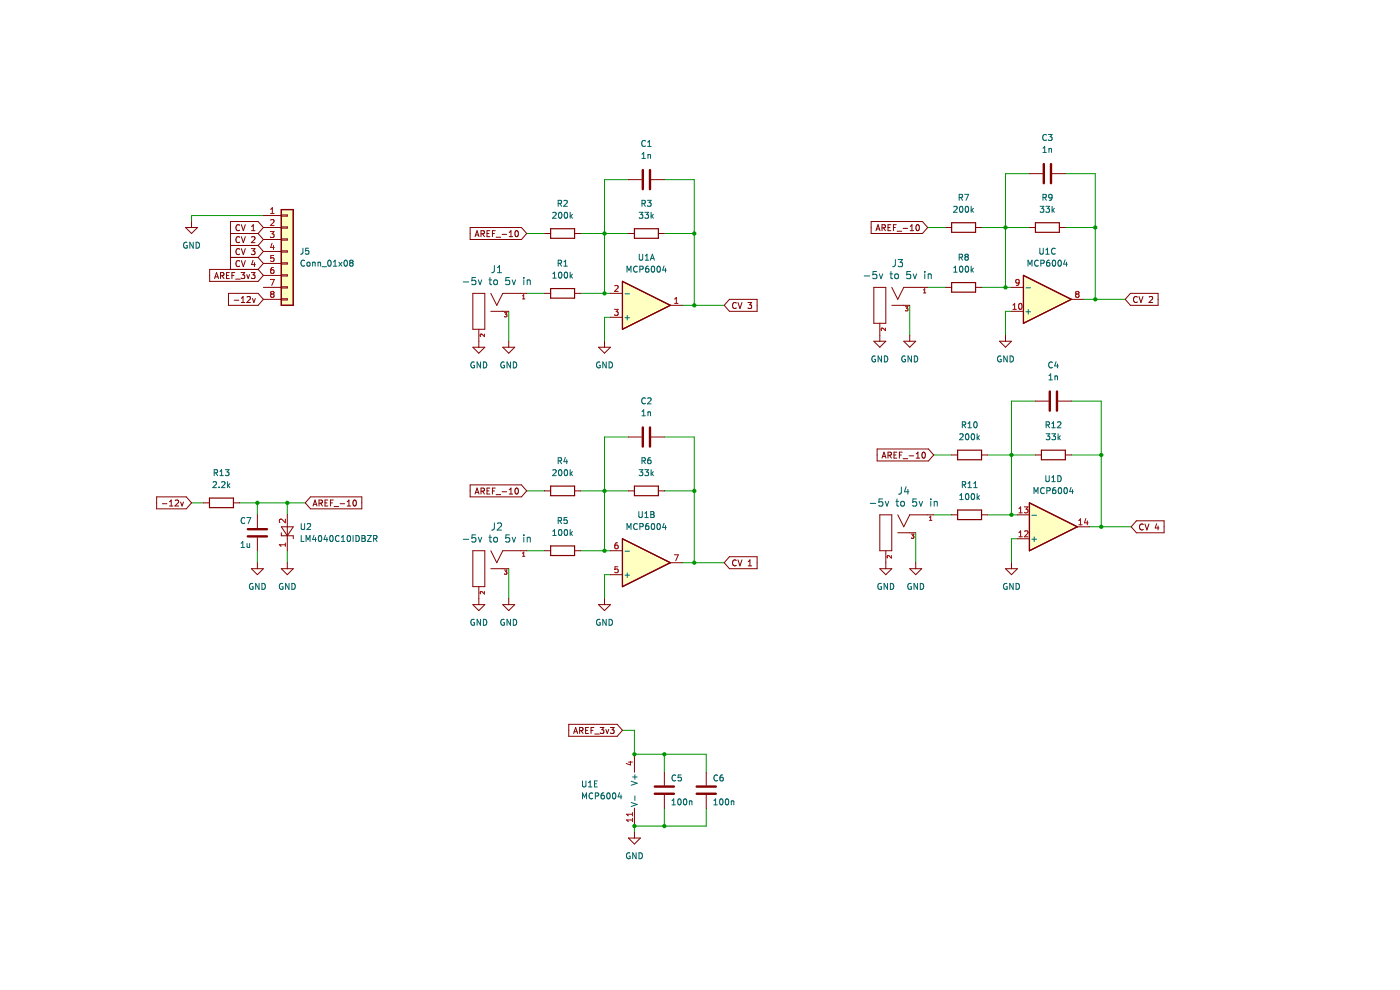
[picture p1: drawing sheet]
<svg xmlns="http://www.w3.org/2000/svg" width="297mm" height="210mm" viewBox="0 0 297 210" stroke-linecap="round" stroke-linejoin="round" font-family="sans-serif">
<path d="M217.1 58.4l10.2 5.1-10.2 5.1z" fill="#ffffc2"/>
<path d="M217.1 58.4l10.2 5.1-10.2 5.1z" fill="none" stroke="#840000" stroke-width=".25"/>
<path d="M218.4 106.7l10.1 5-10.1 5.1z" fill="#ffffc2"/>
<path d="M218.4 106.7l10.1 5-10.1 5.1z" fill="none" stroke="#840000" stroke-width=".25"/>
<path d="M132.1 114.3l10.1 5.1-10.1 5z" fill="#ffffc2"/>
<path d="M132.1 114.3l10.1 5.1-10.1 5z" fill="none" stroke="#840000" stroke-width=".25"/>
<path d="M132.1 59.7l10.1 5.1-10.1 5z" fill="#ffffc2"/>
<path d="M132.1 59.7l10.1 5.1-10.1 5z" fill="none" stroke="#840000" stroke-width=".25"/>
<path d="M59.7 44.5h2.5v20.3h-2.5z" fill-rule="evenodd" fill="#ffffc2"/>
<g fill="none" stroke="#840000" stroke-width=".25">
<path d="M59.7 44.5h2.5v20.3h-2.5zM116.8 48.5h5.1v2h-5.1zM132.1 59.7l10.1 5.1-10.1 5zM134.6 48.5h5.1v2h-5.1zM201.9 47.2h5.1v2.1h-5.1zM201.9 59.9h5.1v2.1h-5.1zM217.1 58.4l10.2 5.1-10.2 5.1zM219.7 47.2h5v2.1h-5zM116.8 61.2h5.1v2h-5.1zM203.2 95.5h5v2h-5zM220.9 95.5h5.1v2h-5.1zM44.4 105.7h5.1v2h-5.1z"/>
<path d="M116.8 103.1h5.1v2h-5.1zM116.8 115.8h5.1v2h-5.1zM132.1 114.3l10.1 5.1-10.1 5zM134.6 103.1h5.1v2h-5.1zM203.2 108.2h5v2h-5zM218.4 106.7l10.1 5-10.1 5.1z"/>
</g>
<g fill="none" stroke="#009600" stroke-width=".21">
<path d="M133.3 38.1h-5.1v24.1M140.9 38.1h6.4v26.7M218.4 36.8h-5.1v24.2M226 36.8h6.4v26.7M55.9 45.7h-15.3v1.3M111.7 49.5h3.8M123.2 49.5h10.1M140.9 49.5h6.4M196.8 48.3h3.8M208.2 48.3h10.2M226 48.3h6.4M107.9 66v6.4"/>
<path d="M111.7 62.2h3.8M123.2 62.2h6.3M129.5 67.3h-1.3v5.1M144.7 64.8h8.9M193 64.8v6.3M196.8 61h3.8M208.2 61h6.4M214.6 66h-1.3v5.1M229.8 63.5h8.9M133.3 92.7h-5.1v24.1M140.9 92.7h6.4v26.7M198.1 96.5h3.8"/>
<path d="M209.5 96.5h10.2M219.7 85.1h-5.1v24.1M227.3 85.1h6.3v26.6M227.3 96.5h6.3M40.6 106.7h2.6M50.8 106.7h14M54.6 106.7v2.5M54.6 116.8v2.6M60.9 106.7v2.5M60.9 116.8v2.6M111.7 116.8h3.8M111.7 104.1h3.8"/>
<path d="M123.2 116.8h6.3M123.2 104.1h10.1M140.9 104.1h6.4M144.7 119.4h8.9M194.3 113v6.4M198.1 109.2h3.8M209.5 109.2h6.3M215.8 114.3h-1.2v5.1M231.1 111.7h8.9M107.9 120.6v6.4M129.5 121.9h-1.3v5.1M132.1 154.9h2.5v5.1h15.2v3.8"/>
<path d="M140.9 160v3.8M140.9 171.4v3.8M149.8 171.4v3.8h-15.2v1.3"/>
</g>
<g fill="none" stroke="#840000" stroke-width=".21">
<path d="M133.3 38.1h2.8M138.1 38.1h2.8M218.4 36.8h2.8M223.2 36.8h2.8M39.4 48.3h2.5l-1.3 1.2zM40.6 47v1.3M45.5 59.1l.4-1.3 .5 1.3M45.6 58.7h.6M46.8 58.5l.6-.1v-.5l-.6-.1v1.3M47.1 58.5l.4 .6M48.1 58.4h.4M48.7 57.8h-.6v1.3h.6"/>
<path d="M48.9 49.5h5.9M48.9 52.1h5.9M48.9 54.6h5.9M49.2 58.4h.4M49.8 57.8h-.6v1.3M50 59.2h1M50.8 47.8a.56 .56 0 0 0-.8 .5 .56 .56 0 0 0 .8 .5M50.8 50.3a.56 .56 0 0 0-.8 .5 .56 .56 0 0 0 .8 .6M50.8 52.9a.56 .56 0 0 0-.8 .5 .56 .56 0 0 0 .8 .5M50.8 55.4a.56 .56 0 0 0-.8 .5 .56 .56 0 0 0 .8 .5M51.1 57.8h.8l-.4 .5 .4 .1v.6l-.2 .1-.6-.1M51.2 47.7l.4 1.2 .4-1.2"/>
<path d="M51.2 50.2l.4 1.3 .4-1.3M51.2 55.3l.4 1.3 .4-1.3M51.2 52.7l.4 1.3 .4-1.3M52.3 58.2l.3 .9 .4-.9M53.3 57.8h.8l-.4 .5 .3 .1v.6l-.1 .1-.6-.1M53.3 52.7h.8l-.4 .5 .3 .1v.6l-.1 .1-.6-.1M53.4 48.9h.7M53.4 50.3l.5-.1 .2 .4-.8 .9h.8M53.4 48l.3-.3v1.2M53.7 55.2l-.3 .9h.8M54 55.7v.9M54.8 57.1l1.1 1.3"/>
<path d="M54.8 57.1h-10.3v2.6h10.3l1.1-1.3M54.8 49.5l1.1 1.3M54.8 54.6l1.1 1.3M54.8 52.1l1.1 1.2M55.9 48.3h3.8M55.9 50.8h3.8M55.9 48.3l-1.1-1.3h-5.9v10.2M55.9 58.4h3.8M55.9 48.3l-1.1 1.2M55.9 50.8l-1.1 1.3M55.9 55.9l-1.1 1.3M55.9 53.3l-1.1 1.3"/>
<path d="M55.9 55.9h3.8M55.9 45.7h3.8M55.9 53.3h3.8M59.7 58.3h1.2v.2h-1.2zM59.7 45.6h1.2v.2h-1.2zM59.7 48.1h1.2v.3h-1.2zM59.7 50.7h1.2v.2h-1.2zM59.7 53.2h1.2v.3h-1.2zM59.7 55.8h1.2v.2h-1.2zM99.7 48.3h10.9l1.1 1.2-1.1 1.3h-10.9zM100.8 50.2l.4-1.3 .4 1.3M100.9 49.8h.6"/>
<path d="M102 49.6l.6-.1 .1-.4-.7-.2v1.3M102.3 49.6l.5 .6M103.3 49.5h.4M103.9 48.9h-.6v1.3h.6M104.5 49.5h.4M105.1 48.9h-.6v1.3M105.2 50.3h1M106.5 49.7h1M108 49.3l.4-.4v1.3M108 50.2h.8M109.4 49.1l.1-.2a.68 .68 0 0 1 .5 .7 .68 .68 0 0 1-.5 .6l-.3-.5zM115.5 49.5h1.3"/>
<path d="M121.9 49.5h1.3M133.3 49.5h1.3M139.7 49.5h1.2M184.8 47h10.9l1.1 1.3-1.1 1.2h-10.9zM185.8 48.9l.5-1.2 .4 1.2M186 48.6h.6M187.1 48.3h.6l.1-.5-.7-.1v1.2M187.4 48.3l.4 .6M188.4 48.3h.4M189 47.7h-.6v1.2h.6M189.5 48.3h.5M190.1 47.7h-.6v1.2"/>
<path d="M190.3 49.1h1M191.6 48.4h1M193.1 48.9h.7M193.1 48l.4-.3v1.2M194.4 47.8l.2-.1a.68 .68 0 0 1 .5 .6 .68 .68 0 0 1-.5 .6l-.3-.5zM200.6 48.3h1.3M207 48.3h1.2M218.4 48.3h1.3M224.7 48.3h1.3M48.5 62.2h6.3l1.1 1.3-1.1 1.3h-6.3zM49.7 63.7h1M51.2 64.2h.7"/>
<path d="M51.2 63.3l.4-.4v1.3M52.4 63l.5-.1 .2 .4-.8 .9h.8M53.6 63.3l.3 .9 .3-.9M55.9 63.5h3.8M55.9 61h3.8M59.7 60.8h1.2v.3h-1.2zM59.7 63.4h1.2v.2h-1.2zM100.3 62.2h2.5v7.6h-2.5zM100.3 73.7h2.5l-1.2 1.2zM101.6 69.8v3.9M104.1 62.2l1.3 2.6 1.3-2.6h5M104.1 66h3.8"/>
<path d="M106.7 73.7h2.5l-1.3 1.2zM107.9 72.4v1.3M115.5 62.2h1.3M121.9 62.2h1.3M127 73.7h2.5l-1.3 1.2zM128.2 72.4v1.3M129.5 62.2h2.6M129.5 67.3h2.6M142.2 64.8h2.5M154.7 63.5h5.9v2.5h-5.9l-1.1-1.2zM156.2 64.3a.56 .56 0 0 0-.8 .5 .56 .56 0 0 0 .8 .5M156.6 64.2l.4 1.2 .4-1.2"/>
<path d="M158.7 64.2h.8l-.5 .5 .4 .1v.5l-.2 .1-.5-.1M185.4 61h2.5v7.6h-2.5zM185.4 72.4h2.5l-1.3 1.3zM186.6 68.6v3.8M189.2 64.8h3.8M189.2 61l1.3 2.5 1.2-2.5h5.1M191.7 72.4h2.6l-1.3 1.3zM193 71.1v1.3M200.6 61h1.3M207 61h1.2M212 72.4h2.6l-1.3 1.3zM213.3 71.1v1.3"/>
<path d="M214.6 66h2.5M214.6 61h2.5M227.3 63.5h2.5M239.8 62.2h5.9v2.6h-5.9l-1.1-1.3zM241.3 63a.56 .56 0 0 0-.8 .5 .56 .56 0 0 0 .8 .5M241.6 62.9l.4 1.3 .5-1.3M243.8 63l.5-.1 .2 .4-.8 .9h.8M133.3 92.7h2.8M138.1 92.7h2.8M186.1 95.2h10.9l1.1 1.3-1.1 1.3h-10.9zM187.1 97.2l.4-1.3 .5 1.3M187.2 96.8h.6"/>
<path d="M188.4 96.6l.6-.1v-.5l-.6-.1v1.3M188.7 96.6l.4 .6M189.7 96.5h.4M190.3 95.9h-.6v1.3h.6M190.8 96.5h.4M191.4 95.9h-.6v1.3M191.6 97.3h1M192.9 96.7h.9M194.4 97.2h.7M194.4 96.3l.3-.4v1.3M195.8 96l.1-.1a.68 .68 0 0 1 .4 .6 .68 .68 0 0 1-.4 .7 .84 .84 0 0 1-.1-1.2zM201.9 96.5h1.3"/>
<path d="M208.2 96.5h1.3M219.7 96.5h1.2M219.7 85.1h2.8M224.5 85.1h2.8M226 96.5h1.3M33.2 105.4h6.3l1.1 1.3-1.1 1.2h-6.3zM34.5 106.9h.9M36 107.3h.7M36 106.4l.3-.3v1.2M37.2 106.2l.5-.1 .2 .3-.8 .9h.8M38.3 106.5l.3 .8 .3-.8M43.2 106.7h1.2"/>
<path d="M49.5 106.7h1.3M54.6 109.2v2.8M54.6 114v2.8M54.6 119.4v1.2M59.7 111.7h2.5l-1.3 2zM59.7 113v.7h2.5v.6M60.9 109.2v7.6M60.9 119.4v1.2M65.9 105.4h10.9v2.5h-10.9l-1.1-1.2zM66.4 107.3l.4-1.2 .5 1.2M66.5 107h.6M67.7 106.7h.6v-.5l-.6-.1v1.2"/>
<path d="M68 106.7l.4 .6M68.9 106.7h.5M69.6 106.1h-.7v1.2h.7M70.1 106.7h.4M70.7 106.1h-.6v1.2M70.9 107.5h.9M72.2 106.9h.9M73.7 107.3h.7M73.7 106.4l.3-.3v1.2M75 106.2l.2-.1a.68 .68 0 0 1 .4 .6 .68 .68 0 0 1-.4 .6l-.3-.4zM99.7 102.9h10.9l1.1 1.2-1.1 1.3h-10.9zM100.3 116.8h2.5v7.6h-2.5z"/>
<path d="M100.8 104.8l.4-1.3 .4 1.3M100.9 104.4h.6M102 104.2l.6-.1 .1-.5-.7-.1v1.3M102.3 104.2l.5 .6M103.3 104.1h.4M103.9 103.5h-.6v1.3h.6M104.1 116.8l1.3 2.6 1.3-2.6h5M104.5 104.1h.4M105.1 103.5h-.6v1.3M105.2 104.9h1M106.5 104.3h1M108 104.8h.8"/>
<path d="M108 103.9l.4-.4v1.3M109.4 103.6l.1-.1a.68 .68 0 0 1 .5 .7 .68 .68 0 0 1-.5 .6l-.3-.5zM115.5 104.1h1.3M115.5 116.8h1.3M121.9 104.1h1.3M121.9 116.8h1.3M129.5 116.8h2.6M133.3 104.1h1.3M139.7 104.1h1.2M142.2 119.4h2.5M154.7 118.1h5.9v2.5h-5.9l-1.1-1.2zM156.2 118.9a.56 .56 0 0 0-.8 .5 .56 .56 0 0 0 .8 .5"/>
<path d="M156.6 118.8l.4 1.2 .4-1.2M158.7 119.1l.4-.3v1.2M186.6 109.2h2.6v7.6h-2.6zM187.9 116.8v3.8M190.5 113h3.8M190.5 109.2l1.2 2.5 1.3-2.5h5.1M194.3 119.4v1.2M201.9 109.2h1.3M208.2 109.2h1.3M214.6 119.4v1.2M215.8 114.3h2.6M215.8 109.2h2.6"/>
<path d="M228.5 111.7h2.6M241.1 110.5h5.9v2.5h-5.9l-1.1-1.3zM242.5 111.3a.56 .56 0 0 0-.8 .5 .56 .56 0 0 0 .8 .5M242.9 111.1l.4 1.3 .4-1.3M245.4 111.1l-.3 .9h.8M245.7 111.6v.8M53.3 120.6h2.6l-1.3 1.3zM59.7 120.6h2.5l-1.3 1.3zM100.3 128.3h2.5l-1.2 1.2zM101.6 124.4v3.9M104.1 120.6h3.8M106.7 128.3h2.5l-1.3 1.2z"/>
<path d="M107.9 127v1.3M127 128.3h2.5l-1.3 1.2zM128.2 127v1.3M129.5 121.9h2.6M158.7 120h.8M186.6 120.6h2.6l-1.3 1.3zM193 120.6h2.5l-1.2 1.3zM213.3 120.6h2.5l-1.2 1.3zM120.7 153.6h10.2l1.2 1.3-1.2 1.3h-10.2zM121.7 155.6l.4-1.3 .4 1.3M121.8 155.2h.6M123 155l.6-.1v-.5l-.6-.1v1.3"/>
<path d="M123.3 155l.4 .6M124.2 154.9h.5M124.8 154.3h-.6v1.3h.6M125.4 154.9h.4M126 154.3h-.6v1.3M126.2 155.7h.9M127.3 154.3h.8l-.4 .5 .3 .1v.6l-.1 .1-.6-.1M128.5 154.7l.3 .9 .3-.9M129.5 154.3h.8l-.4 .5 .3 .1v.6l-.2 .1-.5-.1M134.6 160v3.8M133.3 177.8h2.6l-1.3 1.2zM134.6 171.4v3.8"/>
<path d="M134.6 176.5v1.3M140.9 163.8v2.8M140.9 168.6v2.8M149.8 163.8v2.8M149.8 168.6v2.8"/>
</g>
<g fill="none" stroke="#006464" stroke-width=".21">
<path d="M136.2 32.7l.4-.4v1.3M136.2 33.6h.7M136.9 29.9a.56 .56 0 0 0-.8 .5 .56 .56 0 0 0 .8 .5M137.4 31.1h.7M137.4 30.2l.4-.4v1.3M137.5 32.8v.8M137.5 32.9l.4-.1 .1 .8M221.3 32.3h.7M221.3 31.4l.3-.3v1.2M222 28.6a.56 .56 0 0 0-.8 .6 .56 .56 0 0 0 .8 .5M222.4 28.5h.8l-.4 .5 .3 .1v.6l-.1 .1-.6-.1M222.5 31.6l.5-.1 .1 .8"/>
<path d="M222.5 31.5v.8M39.7 51.4a.58 .58 0 0 0-.8 .6 .58 .58 0 0 0 .8 .5v-.4h-.2M41 51.4v1.3l-.7-1.3v1.3M41.6 51.4a.64 .64 0 0 1 .7 .6 .64 .64 0 0 1-.7 .7zM64.3 52.7l-.1 1-.4 .2M64.6 55.3a.56 .56 0 0 0-.8 .5 .56 .56 0 0 0 .8 .5M65.2 55.7l.2-.1 .3 .1v.7l-.5-.1zM65.5 52.7h-.6l-.1 .6 .6-.1 .1 .6-.2 .1-.5-.1M66.3 55.7h.5l.1 .8M66.3 55.6v.9M67.5 55.7h.5v.8M67.5 55.6v.9"/>
<path d="M68.3 56.6h1M69.6 55.3l.2-.1a.68 .68 0 0 1 .5 .6 .68 .68 0 0 1-.5 .7l-.3-.5zM70.7 56.5h.8M70.7 55.6l.4-.4v1.3M71.9 55.6l.6 .9M72.5 55.6l-.6 .9M73.1 55.3l.2-.1a.68 .68 0 0 1 .4 .6 .68 .68 0 0 1-.4 .7l-.3-.5zM74.4 55.7l-.2 .3v.3l.2 .2 .4-.1 .1-.2v-.2l-.2-.3M74.4 55.7l-.2-.2 .2-.3h.3l.2 .2-.2 .3M74.4 55.7h.3M98.3 59.8h1.1M100.9 58.9h-.7l-.1 .7 .2-.2 .5 .1 .2 .2-.1 .5-.2 .2-.6-.2"/>
<path d="M101.5 59.4l.3 1 .4-1M103.7 59.4h.6M103.9 58.9v1.3l.4 .2M104.8 59.5l.2-.1 .5 .1v.6l-.1 .2-.4 .1-.2-.2zM104.9 56.3v1.1a.49 .49 0 0 1-.6 .4M105.5 57.8h.9M105.5 56.8l.5-.5v1.5M108.1 58.9h-.8v.7l.2-.2 .5 .1 .1 .2v.5l-.2 .2-.6-.2M108.7 59.4l.3 1 .4-1M111.1 58.9v.1M111.1 59.4v1M111.8 59.5l.3-.1h.3l.1 1"/>
<path d="M111.8 59.4v1M117.3 45.2l.5-.2 .2 .4-.8 .9h.8M117.3 58.1l.3-.4v1.3M117.3 59h.7M118.4 55.9l.6-.1 .1-.5-.7-.1v1.3M118.4 43.2l.6-.1 .1-.5-.7-.1v1.3M118.6 45.2l.2-.2a.68 .68 0 0 1 .4 .7 .68 .68 0 0 1-.4 .6l-.3-.5zM118.6 57.9l.2-.2a.68 .68 0 0 1 .4 .7 .68 .68 0 0 1-.4 .6l-.3-.5zM118.7 43.2l.4 .6M118.7 55.9l.4 .6M119.6 56.5h.8M119.6 42.6l.5-.1 .3 .4-.8 .9h.8"/>
<path d="M119.6 55.6l.4-.4v1.3M119.8 57.9l.2-.2a.68 .68 0 0 1 .4 .7 .68 .68 0 0 1-.4 .6l-.3-.5zM119.9 45.1l.1-.1a.68 .68 0 0 1 .4 .7 .68 .68 0 0 1-.4 .6 .84 .84 0 0 1-.1-1.2zM121 45v1.3M121 57.7v1.3M121.1 45.8l.3 .5M121.1 58.5l.3 .5M121.4 45.5l-.4 .4M121.4 58.2l-.4 .4M133 57.7v-1.2l.4 .9 .5-.9v1.2M135.2 56.6a.56 .56 0 0 0-.8 .5 .56 .56 0 0 0 .8 .5M135.6 45h.8l-.4 .5 .3 .1v.6l-.2 .1-.5-.1"/>
<path d="M135.6 53.9v1l.3 .3 .3-.1 .1-.2v-1M135.7 57.1h.6l.1-.5-.7-.1v1.2M136.2 43.2l.6-.1 .1-.5-.7-.1v1.3M136.5 43.2l.4 .6M136.8 45h.8l-.4 .5 .3 .1v.6l-.2 .1-.5-.1M136.9 55.2h.7M136.9 54.3l.4-.4v1.3M137.3 42.5h.8l-.4 .5 .4 .1v.5l-.2 .2-.6-.2M137.6 56.5h-.4l-.2 .3-.1 .7 .3 .2 .4-.1v-.6l-.4-.1-.3 .3M138 55.2l.4-1.3 .4 1.3M138.1 54.8h.6M138.1 45v1.3"/>
<path d="M138.2 45.8l.4 .5M138.3 56.6l.2-.1a.68 .68 0 0 1 .4 .6 .68 .68 0 0 1-.4 .6l-.3-.5zM138.6 45.5l-.5 .4M139.5 56.6l.2-.1a.68 .68 0 0 1 .4 .6 .68 .68 0 0 1-.4 .6l-.3-.5zM140.9 56.4l-.3 .9h.8M141.2 56.9v.8M183.3 58.5h1.2M186 57.6h-.8v.7l.2-.1h.5l.1 .3v.5l-.3 .1-.5-.1M186.5 58.1l.4 1 .4-1M188.8 58.1h.6M189 57.6v1.3l.4 .2M189.9 58.2l.4-.1 .3 .3v.4l-.3 .3-.4-.1-.1-.2z"/>
<path d="M189.9 55.1v1a.49 .49 0 0 1-.5 .5M190.5 55.1h1l-.5 .5 .4 .2v.6l-.2 .2-.7-.2M193.1 57.6h-.7l-.1 .7 .3-.1h.5l.1 .3-.1 .5-.2 .1-.6-.1M193.7 58.1l.4 1 .3-1M196.2 57.6v.1M196.2 58.1v1M196.9 58.2l.2-.1 .4 .1 .1 .9M196.9 58.1v1M202.3 43.9l.5-.1 .3 .3-.8 .9h.8M202.3 57.7h.8M202.3 56.8l.4-.3v1.2M203.5 54.6l.6-.1 .1-.5-.7-.1v1.3"/>
<path d="M203.5 41.9l.6-.1 .1-.5-.7-.1v1.3M203.7 56.6l.1-.1a.68 .68 0 0 1 .5 .6 .68 .68 0 0 1-.5 .6l-.3-.5zM203.7 43.9l.1-.1a.68 .68 0 0 1 .5 .6 .68 .68 0 0 1-.5 .6l-.3-.5zM203.8 41.9l.4 .6M203.8 54.6l.4 .6M204.6 41.2h.9l-.6 1.3M204.9 56.6l.2-.1a.68 .68 0 0 1 .4 .6 .68 .68 0 0 1-.4 .6l-.3-.5zM204.9 43.8h.2a.68 .68 0 0 1 .4 .6 .68 .68 0 0 1-.4 .6 .84 .84 0 0 1-.2-1.2zM204.9 54.5l-.2-.3 .2-.3h.3l.2 .3-.2 .3M204.9 54.5l-.2 .2 .1 .4 .1 .1 .4-.1 .1-.2v-.2l-.2-.2M204.9 54.5h.3M206 43.8v1.2"/>
<path d="M206 56.5v1.2M206.1 44.5l.4 .5M206.1 57.2l.4 .5M206.5 44.2l-.5 .5M206.5 56.9l-.5 .5M218.1 56.5v-1.3l.4 .9 .4-.9v1.3M220.3 55.3a.56 .56 0 0 0-.8 .5 .56 .56 0 0 0 .8 .5M220.6 52.7v1l.2 .2h.4l.1-.2v-1M220.7 43.8h.7l-.4 .4 .4 .2v.5l-.2 .1-.5-.1M220.8 55.9l.6-.1 .1-.5-.7-.1v1.3M221.3 41.9l.6-.1v-.5l-.6-.1v1.3M221.6 41.9l.4 .6"/>
<path d="M221.9 53.9h.7M221.9 53l.3-.3v1.2M221.9 43.8h.8l-.5 .4 .4 .2v.5l-.2 .1-.5-.1M222.6 55.2l-.3 .1-.2 .2-.1 .7 .3 .3 .4-.2-.1-.6h-.3l-.3 .2M223.2 43.8v1.2M223.2 41.8l-.2 .2-.4-.1-.1-.6 .5-.1 .2 .3-.1 .7-.1 .2-.4 .1M223.3 44.5l.4 .5M223.3 55.3l.2-.1a.68 .68 0 0 1 .5 .6 .68 .68 0 0 1-.5 .7l-.3-.5zM223.7 44.2l-.5 .5M223.9 52.8a.56 .56 0 0 0-.8 .5 .56 .56 0 0 0 .8 .5M224.6 55.3l.1-.1a.68 .68 0 0 1 .5 .6 .68 .68 0 0 1-.5 .7l-.3-.5zM225.9 55.1l-.3 .9h.8"/>
<path d="M226.2 55.6v.9M100.6 76.8a.58 .58 0 0 0-.7 .6 .58 .58 0 0 0 .8 .5v-.4h-.3M101.9 76.8v1.2l-.7-1.2v1.2M102.5 76.8a.64 .64 0 0 1 .8 .6 .64 .64 0 0 1-.8 .6zM107 76.8a.58 .58 0 0 0-.8 .6 .58 .58 0 0 0 .8 .5v-.4h-.2M108.3 76.8v1.2l-.7-1.2v1.2M108.9 76.8a.64 .64 0 0 1 .7 .6 .64 .64 0 0 1-.7 .6zM127.3 76.8a.58 .58 0 0 0-.8 .6 .58 .58 0 0 0 .8 .5v-.4h-.2M128.6 76.8v1.2l-.7-1.2v1.2M129.2 76.8a.64 .64 0 0 1 .7 .6 .64 .64 0 0 1-.7 .6zM132.6 62.3h.9M132.6 67.4h.9"/>
<path d="M133.1 66.9v1M185.7 75.6a.58 .58 0 0 0-.8 .6 .58 .58 0 0 0 .8 .5v-.5h-.2M187 75.5v1.3l-.7-1.3v1.3M187.6 75.5a.64 .64 0 0 1 .7 .6 .64 .64 0 0 1-.7 .7zM192 75.6a.58 .58 0 0 0-.7 .6 .58 .58 0 0 0 .8 .5v-.5h-.3M193.4 75.5v1.3l-.8-1.3v1.3M194 75.5a.64 .64 0 0 1 .7 .6 .64 .64 0 0 1-.7 .7zM212.3 75.6a.58 .58 0 0 0-.7 .6 .58 .58 0 0 0 .8 .5v-.5h-.2M213.7 75.5v1.3l-.8-1.3v1.3M214.3 75.5a.64 .64 0 0 1 .7 .6 .64 .64 0 0 1-.7 .7zM217.6 66.1h1M217.6 61.1h1"/>
<path d="M218.1 65.6v1M222.5 79.7l.4-.4v1.3M223.3 76.9a.56 .56 0 0 0-.8 .5 .56 .56 0 0 0 .8 .5M223.8 79.9l.5-.1v.8M223.8 79.7v.9M224 76.7l-.3 .9h.8M224.3 77.2v.8M46.7 100l.3-.4v1.3M47.8 99.6h.8l-.4 .5 .3 .1v.6l-.2 .1-.5-.1M117.3 99.7l.5-.1 .2 .4-.8 .9h.8M118.4 97.8l.6-.1 .1-.5-.7-.1v1.3M118.6 99.7l.2-.1a.68 .68 0 0 1 .4 .7 .68 .68 0 0 1-.4 .6l-.3-.5z"/>
<path d="M118.7 97.8l.4 .6M119.8 99.7l.2-.1a.68 .68 0 0 1 .4 .7 .68 .68 0 0 1-.4 .6l-.3-.5zM119.9 97l-.3 .9h.8M120.2 97.5v.9M121 99.6v1.3M135.6 99.6h.8l-.4 .5 .3 .1v.6l-.2 .1-.5-.1M136.2 97.8l.6-.1 .1-.5-.7-.1v1.3M136.2 88.2h.7M136.2 87.3l.4-.4v1.3M136.5 97.8l.4 .6M136.8 99.6h.8l-.4 .5 .3 .1v.6l-.2 .1-.5-.1M136.9 84.5a.56 .56 0 0 0-.8 .5 .56 .56 0 0 0 .8 .5"/>
<path d="M137.4 84.5l.5-.1 .2 .4-.8 .9h.8M137.5 87.4v.8M137.5 87.5l.4-.1 .1 .8M138 97.1h-.4l-.1 .3-.1 .7 .2 .3 .5-.2-.1-.6h-.4l-.2 .2M138.1 99.6v1.3M203.6 92.1l.5-.1 .2 .4-.8 .9h.8M204.2 90.1h.6v-.5l-.6-.1v1.2M204.5 90.1l.4 .6M204.9 92.1l.2-.1a.68 .68 0 0 1 .5 .6 .68 .68 0 0 1-.5 .7l-.3-.5zM205.4 90.7h.7M205.4 89.8l.3-.3v1.2M206.1 92.1l.2-.1a.68 .68 0 0 1 .5 .6 .68 .68 0 0 1-.5 .7l-.3-.5z"/>
<path d="M206.7 89.6l.2-.1a.68 .68 0 0 1 .4 .6 .68 .68 0 0 1-.4 .6l-.3-.4zM207.3 92v1.3M207.4 92.8l.4 .5M207.8 92.4l-.5 .5M221.9 90.1h.6l.1-.5-.7-.1v1.2M221.9 92h.8l-.4 .5 .4 .1v.6l-.2 .1-.6-.1M222.2 90.1l.5 .6M222.5 80.6h.8M223.1 90.7h.8M223.1 89.8l.4-.3v1.2M223.1 92h.8l-.4 .5 .4 .1v.6l-.2 .1-.6-.1M224.3 89.6l.5-.1 .3 .3-.8 .9h.8"/>
<path d="M224.5 92v1.3M224.6 92.8l.3 .5M224.9 92.4l-.4 .5M45.2 102.3l.5-.1 .2 .3-.8 .9h.8M45.4 100.3l.6-.1 .1-.5-.7-.1v1.3M45.7 100.3l.5 .6M46.5 103.3v.1M46.7 100.9h.7M47 102.3l.5-.1 .2 .3-.7 .9h.7M48.3 102.2v1.2M48.4 103l.4 .4M48.8 102.6l-.5 .5"/>
<path d="M51.1 116.1h.8M51.1 115.2l.4-.3v1.2M51.9 109.9a.56 .56 0 0 0-.8 .5 .56 .56 0 0 0 .8 .5M52.4 109.8h.8l-.5 1.3M52.4 115.3l.1 .8 .5-.1M53 115.3v.8M63.9 111.1v1l.2 .2h.4l.1-.2v-1M63.9 113.6v1.3h.6M64.9 114.9v-1.3l.5 .9 .4-.9v1.3M65.2 111.2l.5-.1 .2 .3-.8 .9h.8M66.6 113.5l-.3 .9h.8M66.9 114v.9"/>
<path d="M67.7 113.7l.1-.1a.68 .68 0 0 1 .5 .6 .68 .68 0 0 1-.5 .7l-.3-.5zM69 113.5l-.3 .9h.8M69.3 114v.9M70.1 113.7l.2-.1a.68 .68 0 0 1 .4 .6 .68 .68 0 0 1-.4 .7l-.4-.5zM71.9 113.7a.56 .56 0 0 0-.8 .5 .56 .56 0 0 0 .8 .5M72.4 114.9h.8M72.4 114l.4-.4v1.3M73.8 113.7l.1-.1a.68 .68 0 0 1 .5 .6 .68 .68 0 0 1-.5 .7l-.3-.5zM74.9 113.6v1.3M75.5 113.6a.64 .64 0 0 1 .7 .6 .64 .64 0 0 1-.7 .7zM76.8 113.6h.4l.2 .2-.2 .4 .2 .1 .1 .3-.2 .3h-.5zM76.8 114.2h.4"/>
<path d="M77.9 113.6h.9l-.9 1.3h.9M79.3 114.3l.6-.1v-.5l-.6-.1v1.3M79.6 114.3l.4 .6M98.3 114.4h1.1M100.9 113.5h-.7l-.1 .7 .2-.2 .5 .1 .2 .2-.1 .5-.2 .2-.6-.2M101.5 114l.3 1 .4-1M103.7 114h.6M103.9 113.5v1.3l.4 .2M104.8 114.1l.2-.1 .5 .1v.6l-.1 .2-.4 .1-.2-.2zM104.9 110.9v1.1a.49 .49 0 0 1-.6 .4M105.5 111.1l.6-.2 .3 .5-.9 1h.9M108.1 113.5h-.8v.7l.2-.2 .5 .1 .1 .2v.5l-.2 .2-.6-.2"/>
<path d="M108.7 114l.3 1 .4-1M111.1 113.5v.1M111.1 114v1M111.8 114.1l.3-.1h.3l.1 1M111.8 114v1M117.3 112.7l.3-.4v1.3M117.3 113.6h.7M118.4 110.5l.6-.1 .1-.5-.7-.1v1.3M118.6 112.4l.2-.1a.68 .68 0 0 1 .4 .7 .68 .68 0 0 1-.4 .6l-.3-.5zM118.7 110.5l.4 .6M119.8 112.4l.2-.1a.68 .68 0 0 1 .4 .7 .68 .68 0 0 1-.4 .6l-.3-.5zM120.3 109.8h-.6l-.1 .6 .6-.1 .1 .6-.2 .2-.5-.2"/>
<path d="M121 112.3v1.3M121.1 100.4l.3 .5M121.1 113.1l.3 .5M121.4 100.1l-.4 .4M121.4 112.7l-.4 .5M132.6 116.9h.9M133 112.3v-1.2l.4 .9 .5-.9v1.2M135.2 111.2a.56 .56 0 0 0-.8 .5 .56 .56 0 0 0 .8 .5M135.5 108.5v1l.3 .3 .3-.1 .2-.2v-1M135.7 111.7h.6l.1-.5-.7-.1v1.2M136.8 109.8h.7M136.8 108.9l.4-.4v1.3"/>
<path d="M137.6 111.1h-.4l-.2 .3-.1 .7 .3 .2 .4-.1v-.6l-.4-.1-.3 .3M138.1 108.5h.4l.2 .3-.2 .3 .2 .1 .1 .3-.2 .3h-.5zM138.1 109.1h.4M138.2 100.4l.4 .5M138.3 111.2l.2-.1a.68 .68 0 0 1 .4 .6 .68 .68 0 0 1-.4 .6l-.3-.5zM138.6 100.1l-.5 .4M139.5 111.1h.2a.68 .68 0 0 1 .4 .6 .68 .68 0 0 1-.4 .6 .84 .84 0 0 1-.2-1.2zM140.9 111l-.3 .9h.8M141.2 111.5v.8M184.6 106.8h1.2M187.2 105.8h-.7l-.1 .8 .2-.2 .6 .1 .1 .2-.1 .5-.2 .2-.6-.2M187.8 106.3l.4 1.1 .3-1.1"/>
<path d="M190.1 106.3h.5M190.3 105.8v1.3l.3 .3M191.1 106.5l.3-.2 .4 .2 .1 .6-.2 .2-.3 .1-.3-.2zM191.2 103.3v1.1a.49 .49 0 0 1-.6 .4M192.2 103.2l-.3 1.1h.9M192.6 103.8v1M194.4 105.8h-.7l-.1 .8 .2-.2 .5 .1 .2 .2-.1 .5-.2 .2-.6-.2M195 106.3l.4 1.1 .3-1.1M197.5 105.8v.2M197.5 106.3v1.1M198.2 106.5l.2-.2 .4 .1v1M198.2 106.3v1.1"/>
<path d="M203.6 105.1l.4-.4v1.3M203.6 106h.7M204.2 102.8h.6v-.5l-.6-.1v1.2M204.5 102.8l.4 .6M204.9 104.8l.2-.1a.68 .68 0 0 1 .5 .6 .68 .68 0 0 1-.5 .7l-.3-.5zM205.4 103.4h.7M205.4 102.5l.3-.3v1.2M206.1 104.8l.2-.1a.68 .68 0 0 1 .5 .6 .68 .68 0 0 1-.5 .7l-.3-.5zM206.6 103.4h.7M206.6 102.5l.3-.3v1.2M207.3 104.7v1.3M207.4 105.5l.4 .5"/>
<path d="M207.8 105.1l-.5 .5M218.9 114.4h1M218.9 109.3h1M219.4 104.7v-1.3l.4 .9 .4-.9v1.3M219.4 113.9v1M221.5 103.6a.56 .56 0 0 0-.8 .5 .56 .56 0 0 0 .8 .5M221.9 100.9v1l.2 .3 .4-.1 .1-.2v-1M222.1 104.1l.6-.1v-.4l-.6-.2v1.3M223.1 101.3l.4-.4v1.3M223.1 102.2h.8M223.9 103.4l-.4 .1-.2 .2v.8l.2 .2 .5-.1-.1-.6-.4-.1-.2 .3M224.4 100.9a.64 .64 0 0 1 .7 .6 .64 .64 0 0 1-.7 .7z"/>
<path d="M224.6 103.6l.2-.2a.68 .68 0 0 1 .4 .7 .68 .68 0 0 1-.4 .6l-.3-.5zM225.8 103.6l.2-.2a.68 .68 0 0 1 .4 .7 .68 .68 0 0 1-.4 .6l-.3-.5zM227.2 103.4l-.3 .9h.8M227.5 103.9v.8M53.6 123.8a.58 .58 0 0 0-.7 .6 .58 .58 0 0 0 .8 .5v-.4h-.2M55 123.8v1.2l-.8-1.2v1.2M55.6 123.8a.64 .64 0 0 1 .7 .6 .64 .64 0 0 1-.7 .6zM60 123.8a.58 .58 0 0 0-.8 .6 .58 .58 0 0 0 .8 .5v-.4h-.2M61.3 123.8v1.2l-.7-1.2v1.2M61.9 123.8a.64 .64 0 0 1 .7 .6 .64 .64 0 0 1-.7 .6zM100.6 131.4a.58 .58 0 0 0-.7 .6 .58 .58 0 0 0 .8 .5v-.4h-.3M101.9 131.4v1.2l-.7-1.2v1.2"/>
<path d="M102.5 131.4a.64 .64 0 0 1 .8 .6 .64 .64 0 0 1-.8 .6zM107 131.4a.58 .58 0 0 0-.8 .6 .58 .58 0 0 0 .8 .5v-.4h-.2M108.3 131.4v1.2l-.7-1.2v1.2M108.9 131.4a.64 .64 0 0 1 .7 .6 .64 .64 0 0 1-.7 .6zM127.3 131.4a.58 .58 0 0 0-.8 .6 .58 .58 0 0 0 .8 .5v-.4h-.2M128.6 131.4v1.2l-.7-1.2v1.2M129.2 131.4a.64 .64 0 0 1 .7 .6 .64 .64 0 0 1-.7 .6zM132.6 122h.9M133.1 121.5v1M186.9 123.8a.58 .58 0 0 0-.7 .6 .58 .58 0 0 0 .8 .5v-.4h-.2M188.3 123.8v1.2l-.7-1.2v1.2M188.9 123.8a.64 .64 0 0 1 .7 .6 .64 .64 0 0 1-.7 .6z"/>
<path d="M193.3 123.8a.58 .58 0 0 0-.7 .6 .58 .58 0 0 0 .8 .5v-.4h-.3M194.6 123.8v1.2l-.7-1.2v1.2M195.2 123.8a.64 .64 0 0 1 .8 .6 .64 .64 0 0 1-.8 .6zM213.6 123.8a.58 .58 0 0 0-.7 .6 .58 .58 0 0 0 .8 .5v-.4h-.3M214.9 123.8v1.2l-.7-1.2v1.2M215.5 123.8a.64 .64 0 0 1 .8 .6 .64 .64 0 0 1-.8 .6zM123.6 165.7v1l.2 .2h.4l.1-.2v-1M123.6 169.5v-1.3l.4 .9 .4-.9v1.3M124.8 166.9h.8M124.8 166l.4-.3v1.2M125.8 168.3a.56 .56 0 0 0-.8 .5 .56 .56 0 0 0 .8 .5M126.1 166.3h.4"/>
<path d="M126.3 168.9l.6-.1 .1-.5-.7-.1v1.3M126.7 165.7h-.6v1.2h.6M128.1 168.2l-.4 .1-.1 .2-.1 .7 .2 .3 .5-.2-.1-.6h-.4l-.2 .2M128.8 168.3l.2-.1a.68 .68 0 0 1 .5 .6 .68 .68 0 0 1-.5 .7l-.3-.5zM130 168.3l.2-.1a.68 .68 0 0 1 .5 .6 .68 .68 0 0 1-.5 .7l-.3-.5zM131.4 168.1l-.3 .9h.8M131.7 168.6v.9M133.9 170.2l1.3 .4-1.3 .5M133.9 165.7l1.3 .4-1.3 .5M134.2 164.8h1M134.7 164.3v1M134.7 168.8v1"/>
<path d="M142.6 170.7h.7M142.6 169.8l.3-.3v1.2M143.3 164.5a.56 .56 0 0 0-.7 .5 .56 .56 0 0 0 .7 .5M143.9 169.6l.2-.1a.68 .68 0 0 1 .4 .6 .68 .68 0 0 1-.4 .6l-.3-.5zM144.5 164.4h-.6l-.1 .6 .6-.1 .1 .6-.2 .2-.5-.2M145.1 169.6l.2-.1a.68 .68 0 0 1 .4 .6 .68 .68 0 0 1-.4 .6l-.3-.5zM146.2 170l.5-.1 .1 .8M146.2 169.9v.8M151.4 170.7h.8M151.4 169.8l.4-.3v1.2M152.2 164.5a.56 .56 0 0 0-.8 .5 .56 .56 0 0 0 .8 .5M152.8 169.6l.2-.1a.68 .68 0 0 1 .4 .6 .68 .68 0 0 1-.4 .6l-.3-.5z"/>
<path d="M153.3 164.4h-.3l-.2 .3-.1 .7 .3 .3 .4-.2-.1-.6h-.3l-.3 .2M154 169.6l.2-.1a.68 .68 0 0 1 .4 .6 .68 .68 0 0 1-.4 .6l-.3-.5zM155.1 170l.5-.1 .1 .8M155.1 169.9v.8M133.6 180.9a.58 .58 0 0 0-.7 .6 .58 .58 0 0 0 .8 .5v-.4h-.3M135 180.9v1.3l-.8-1.3v1.3M135.6 180.9a.64 .64 0 0 1 .7 .6 .64 .64 0 0 1-.7 .7z"/>
</g>
<g fill="none" stroke="#a90000" stroke-width=".21">
<path d="M57.4 59.3h.8l-.5 1.2M57.4 49.1h.7l-.4 .5 .4 .1v.6l-.2 .1-.5-.1M57.4 46.7l.5-.1 .2 .3-.7 .9h.7M57.4 45.3h.7M57.4 44.4l.4-.4v1.3M57.7 51.6l-.3 .9h.8M58 56.7l-.3 .1-.2 .2-.1 .8 .3 .2 .4-.1-.1-.6-.3-.1-.3 .3M58 52.1v.8M58.1 54.2h-.6l-.1 .6 .6-.1 .1 .6-.2 .2-.5-.2M216.2 59.8l-.2 .3-.4-.1-.1-.6 .5-.1 .2 .2v.7l-.2 .3h-.4M57.7 62.4l-.3-.3 .3-.3h.2l.2 .3-.2 .3M57.7 62.4h.2"/>
<path d="M57.7 62.4l-.3 .2 .1 .4 .2 .1 .3-.1 .1-.2v-.2l-.2-.2M102.8 70.9v.5l-.7-.5-.2 .1 .1 .4M107 66.3h.5l-.3 .4h.3v.4h-.5M110.8 62.8l.3-.3v.9M110.8 63.4h.6M130.4 65.6h.7l-.4 .5 .4 .1v.6l-.2 .1-.5-.1M130.4 60.7l.5-.2 .2 .4-.7 .9h.7M143.1 64.4h.7M143.1 63.4l.4-.3v1.3M187.8 69.6v.5l-.6-.5-.3 .2 .1 .3M192.1 65.1h.5l-.3 .3 .3 .1v.4h-.5M195.9 62.1h.5"/>
<path d="M195.9 61.5l.3-.3v.9M214.9 65.6h.7M214.9 64.7l.3-.3v1.2M216.2 64.5l.2-.1a.68 .68 0 0 1 .4 .6 .68 .68 0 0 1-.4 .6l-.3-.5zM228.4 62.4l-.2-.3 .2-.3h.3l.2 .3-.2 .3M228.4 62.4l-.2 .2v.4l.2 .1 .4-.1 .1-.2v-.2l-.2-.2M228.4 62.4h.3M60.5 110.1v.8l-.9-.8-.3 .3 .1 .4M60.5 115.2v.7M60.5 115.6h-1.2l.3 .3M110.8 118h.6M110.8 117.4l.3-.3v.9"/>
<path d="M131 115.1l-.3 .1-.2 .2-.1 .8 .3 .2 .4-.1-.1-.6-.3-.1-.3 .3M143.1 117.7h.8l-.5 1.2M189.1 117.8v.6l-.6-.6-.3 .2 .1 .3M193.3 113.3h.6l-.3 .3 .2 .1v.4h-.5M197.2 110.4h.5M197.2 109.7l.2-.2v.9M216.2 113.9h.7M216.2 107.9l.3-.4v1.3M216.2 113l.3-.4v1.3M216.2 108.8h.7M217.3 107.5h.8l-.4 .5 .3 .1v.6l-.2 .1-.5-.1M217.4 112.7l.4-.1 .3 .4-.8 .9h.8"/>
<path d="M228.8 111.3h.8M228.8 110.4l.4-.3v1.2M230.4 110l-.3 .9h.7M230.7 110.5v.8M102.8 125.5v.5l-.7-.5-.2 .1 .1 .4M107 120.9h.5l-.3 .4h.3v.4h-.5M131.1 120.2h-.6l-.1 .6h.6l.1 .6-.2 .1-.5-.1M133.3 161.7h.9M133.7 161.5v.8l-.9-.3M134.2 172.4v.7M134.2 173.6v.7M134.2 173.9h-1.3l.4 .4"/>
<path d="M134.2 172.7h-1.3l.4 .4"/>
</g>
<g fill="none" stroke="#840000" stroke-width=".51">
<path d="M136.4 36.1v4M137.9 36.1v4M221.4 34.8v4.1M223 34.8v4.1M136.4 90.7v4M137.9 90.7v4M222.7 83.1v4M224.2 83.1v4M52.6 113.8h4M52.6 112.3h4M138.9 168.4h4.1M138.9 166.8h4.1"/>
<path d="M147.8 168.4h4.1M147.8 166.8h4.1"/>
</g>
<g fill="#009600">
<circle cx="232.4" cy="63.5" r=".46"/>
<circle cx="232.4" cy="48.3" r=".46"/>
<circle cx="233.6" cy="96.5" r=".46"/>
<circle cx="233.6" cy="111.7" r=".46"/>
<circle cx="214.6" cy="109.2" r=".46"/>
<circle cx="140.9" cy="160" r=".46"/>
<circle cx="134.6" cy="175.2" r=".46"/>
<circle cx="140.9" cy="175.2" r=".46"/>
<circle cx="128.2" cy="116.8" r=".46"/>
<circle cx="134.6" cy="160" r=".46"/>
<circle cx="147.3" cy="119.4" r=".46"/>
<circle cx="128.2" cy="49.5" r=".46"/>
<circle cx="128.2" cy="104.1" r=".46"/>
<circle cx="147.3" cy="49.5" r=".46"/>
<circle cx="128.2" cy="62.2" r=".46"/>
<circle cx="213.3" cy="61" r=".46"/>
<circle cx="214.6" cy="96.5" r=".46"/>
<circle cx="213.3" cy="48.3" r=".46"/>
<circle cx="147.3" cy="64.8" r=".46"/>
<circle cx="147.3" cy="104.1" r=".46"/>
<circle cx="60.9" cy="106.7" r=".46"/>
<circle cx="54.6" cy="106.7" r=".46"/>
</g>
</svg>
